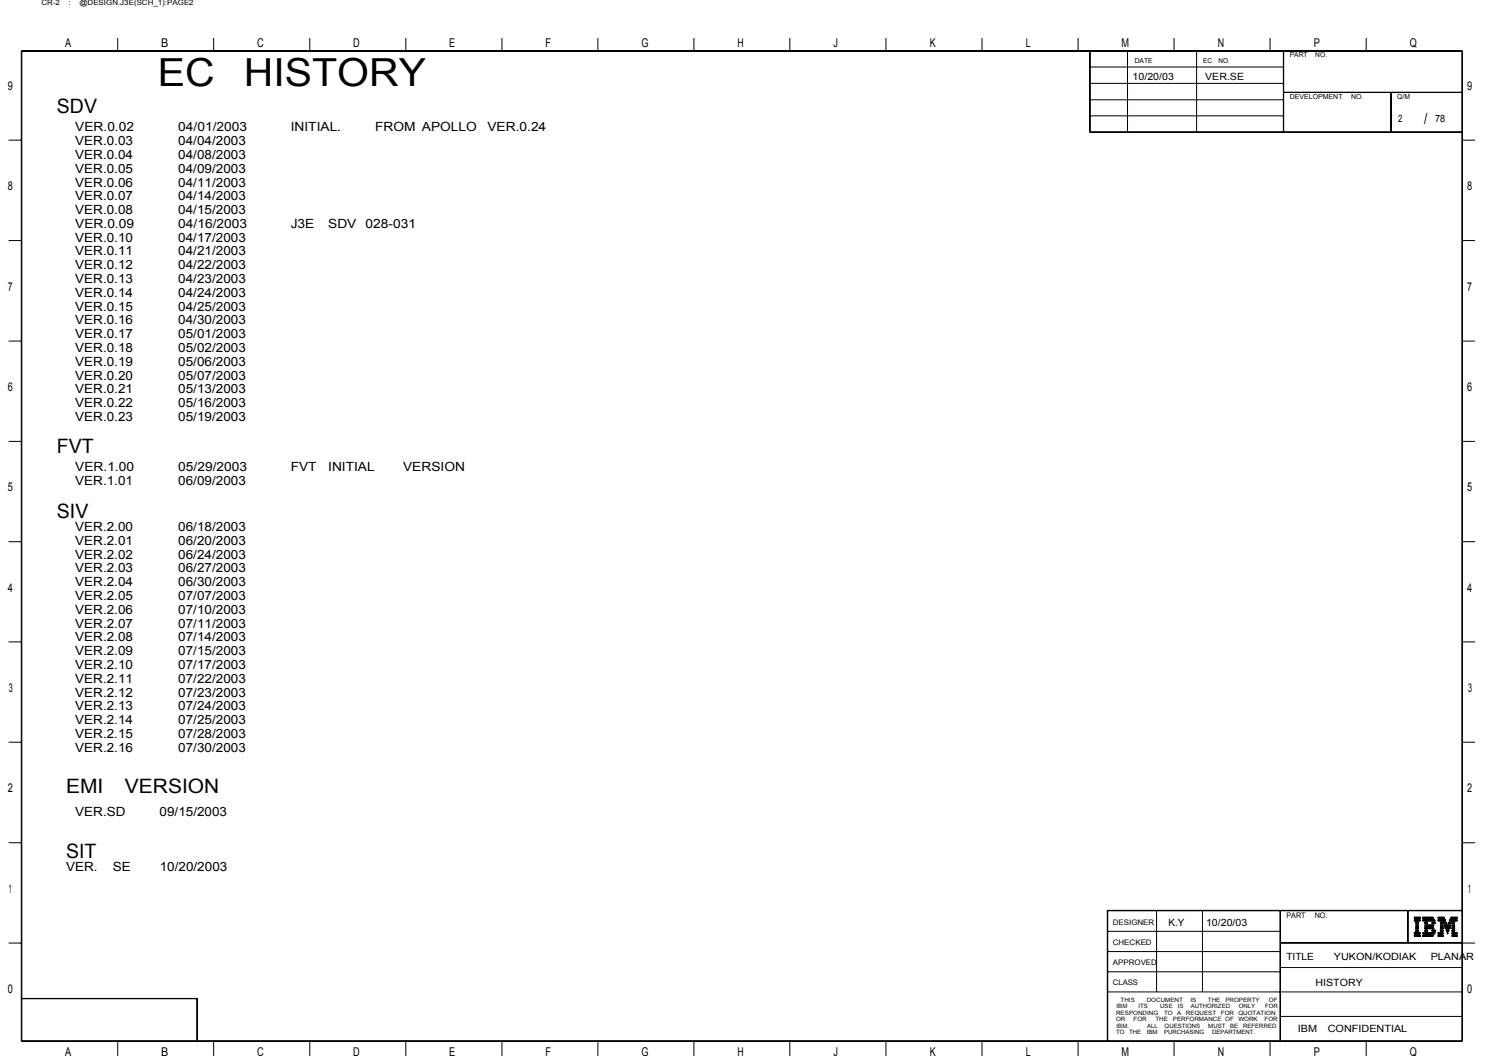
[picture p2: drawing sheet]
<svg xmlns="http://www.w3.org/2000/svg" width="297mm" height="210mm" viewBox="0 0 297 210" stroke-linecap="round" stroke-linejoin="round" font-family="sans-serif">
<defs><g id="words">
<g font-size="7.7">
<text x="31.4" y="17.1">EC</text>
<text x="48.5" y="17.1">HISTORY</text>
</g>
<g font-size="3.9">
<text x="11.3" y="22.5">SDV</text>
<text x="11.3" y="90.1">FVT</text>
<text x="11.3" y="102.9">SIV</text>
<text x="13.1" y="157.7">EMI</text>
<text x="24.8" y="157.7">VERSION</text>
<text x="13.1" y="170.5">SIT</text>
</g>
<text font-size="3.1" x="283.2" y="24.6">/</text>
<g font-size="2.5">
<text x="15" y="26.1">VER.0.02</text>
<text x="15" y="28.9">VER.0.03</text>
<text x="35.4" y="26.1">04/01/2003</text>
<text x="35.5" y="28.9">04/04/2003</text>
<text x="57.8" y="26.1">INITIAL.</text>
<text x="74.6" y="26.1">FROM APOLLO</text>
<text x="96.9" y="26.1">VER.0.24</text>
<text x="15" y="31.6">VER.0.04</text>
<text x="15" y="34.3">VER.0.05</text>
<text x="35.5" y="31.6">04/08/2003</text>
<text x="35.5" y="34.3">04/09/2003</text>
<text x="15" y="37.1">VER.0.06</text>
<text x="15" y="39.8">VER.0.07</text>
<text x="35.5" y="37.1">04/11/2003</text>
<text x="35.5" y="39.8">04/14/2003</text>
<text x="15" y="42.6">VER.0.08</text>
<text x="15" y="45.3">VER.0.09</text>
<text x="35.4" y="45.3">04/16/2003</text>
<text x="35.5" y="42.6">04/15/2003</text>
<text x="57.8" y="45.3">J3E</text>
<text x="65.2" y="45.3">SDV</text>
<text x="72.7" y="45.3">028-031</text>
<text x="15" y="50.8">VER.0.11</text>
<text x="15" y="48">VER.0.10</text>
<text x="15" y="53.5">VER.0.12</text>
<text x="35.5" y="50.8">04/21/2003</text>
<text x="35.5" y="48">04/17/2003</text>
<text x="35.5" y="53.5">04/22/2003</text>
<text x="15" y="56.3">VER.0.13</text>
<text x="15" y="59">VER.0.14</text>
<text x="35.5" y="56.3">04/23/2003</text>
<text x="35.5" y="59">04/24/2003</text>
<text x="15" y="64.5">VER.0.16</text>
<text x="15" y="61.7">VER.0.15</text>
<text x="35.5" y="64.5">04/30/2003</text>
<text x="35.5" y="61.7">04/25/2003</text>
<text x="15" y="67.2">VER.0.17</text>
<text x="15" y="70">VER.0.18</text>
<text x="35.5" y="67.2">05/01/2003</text>
<text x="35.5" y="70">05/02/2003</text>
<text x="15" y="72.7">VER.0.19</text>
<text x="15" y="75.4">VER.0.20</text>
<text x="35.5" y="72.7">05/06/2003</text>
<text x="35.5" y="75.4">05/07/2003</text>
<text x="15" y="80.9">VER.0.22</text>
<text x="15" y="83.7">VER.0.23</text>
<text x="15" y="78.2">VER.0.21</text>
<text x="35.5" y="80.9">05/16/2003</text>
<text x="35.5" y="83.7">05/19/2003</text>
<text x="35.5" y="78.2">05/13/2003</text>
<text x="15" y="93.7">VER.1.00</text>
<text x="35.4" y="93.7">05/29/2003</text>
<text x="57.8" y="93.7">FVT</text>
<text x="65.3" y="93.7">INITIAL</text>
<text x="80.2" y="93.7">VERSION</text>
<text x="15" y="96.4">VER.1.01</text>
<text x="35.5" y="96.4">06/09/2003</text>
<text x="15" y="105.6">VER.2.00</text>
<text x="35.5" y="105.6">06/18/2003</text>
<text x="15" y="108.3">VER.2.01</text>
<text x="15" y="111.1">VER.2.02</text>
<text x="15" y="113.8">VER.2.03</text>
<text x="35.5" y="108.3">06/20/2003</text>
<text x="35.5" y="111.1">06/24/2003</text>
<text x="35.5" y="113.8">06/27/2003</text>
<text x="15" y="116.5">VER.2.04</text>
<text x="15" y="119.3">VER.2.05</text>
<text x="35.5" y="116.5">06/30/2003</text>
<text x="35.5" y="119.3">07/07/2003</text>
<text x="15" y="122">VER.2.06</text>
<text x="15" y="124.8">VER.2.07</text>
<text x="35.5" y="122">07/10/2003</text>
<text x="35.5" y="124.8">07/11/2003</text>
<text x="15" y="130.2">VER.2.09</text>
<text x="15" y="127.5">VER.2.08</text>
<text x="35.5" y="130.2">07/15/2003</text>
<text x="35.5" y="127.5">07/14/2003</text>
<text x="15" y="133">VER.2.10</text>
<text x="15" y="135.7">VER.2.11</text>
<text x="35.5" y="133">07/17/2003</text>
<text x="35.5" y="135.7">07/22/2003</text>
<text x="15" y="143.9">VER.2.14</text>
<text x="15" y="138.5">VER.2.12</text>
<text x="15" y="141.2">VER.2.13</text>
<text x="35.5" y="143.9">07/25/2003</text>
<text x="35.5" y="138.5">07/23/2003</text>
<text x="35.5" y="141.2">07/24/2003</text>
<text x="15" y="149.4">VER.2.16</text>
<text x="15" y="146.7">VER.2.15</text>
<text x="35.5" y="149.4">07/30/2003</text>
<text x="35.5" y="146.7">07/28/2003</text>
<text x="15" y="162.2">VER.SD</text>
<text x="31.7" y="162.2">09/15/2003</text>
<text x="13.1" y="173.2">VER.</text>
<text x="22.5" y="173.2">SE</text>
<text x="31.8" y="173.2">10/20/2003</text>
</g>
<g font-size="2.4">
<text x="13" y="9.4">A</text>
<text x="32" y="9.4">B</text>
<text x="51.2" y="9.4">C</text>
<text x="70.2" y="9.4">D</text>
<text x="89.3" y="9.4">E</text>
<text x="108.4" y="9.4">F</text>
<text x="127.5" y="9.4">G</text>
<text x="146.6" y="9.4">H</text>
<text x="165.7" y="9.4">J</text>
<text x="184.8" y="9.4">K</text>
<text x="203.9" y="9.4">L</text>
<text x="223" y="9.4">M</text>
<text x="242.1" y="9.4">N</text>
<text x="261.2" y="9.4">P</text>
<text x="280.3" y="9.4">Q</text>
<text x="1.5" y="17.9">9</text>
<text x="291.7" y="17.9">9</text>
<text x="1.5" y="37.8">8</text>
<text x="291.7" y="37.8">8</text>
<text x="1.6" y="57.8">7</text>
<text x="291.7" y="57.8">7</text>
<text x="1.5" y="77.7">6</text>
<text x="291.7" y="77.7">6</text>
<text x="1.5" y="97.7">5</text>
<text x="291.7" y="97.7">5</text>
<text x="1.5" y="117.6">4</text>
<text x="291.7" y="117.6">4</text>
<text x="1.8" y="137.5">3</text>
<text x="291.9" y="137.5">3</text>
<text x="1.5" y="157.5">2</text>
<text x="291.7" y="157.5">2</text>
<text x="1.8" y="177.5">1</text>
<text x="291.9" y="177.5">1</text>
<text x="1.5" y="197.4">0</text>
<text x="291.7" y="197.4">0</text>
<text x="13" y="209.9">A</text>
<text x="32" y="209.9">B</text>
<text x="51.2" y="209.9">C</text>
<text x="70.2" y="209.9">D</text>
<text x="89.3" y="209.9">E</text>
<text x="108.4" y="209.9">F</text>
<text x="127.5" y="209.9">G</text>
<text x="146.6" y="209.9">H</text>
<text x="165.7" y="209.9">J</text>
<text x="184.8" y="209.9">K</text>
<text x="203.9" y="209.9">L</text>
<text x="223" y="209.9">M</text>
<text x="242.1" y="209.9">N</text>
<text x="261.2" y="209.9">P</text>
<text x="280.3" y="209.9">Q</text>
</g>
<g font-size="2">
<text x="225.2" y="15.9">10/20/03</text>
<text x="239.6" y="15.9">VER.SE</text>
<text x="278" y="24.3">2</text>
<text x="285.3" y="24.3">78</text>
<text x="232.3" y="184.1">K.Y</text>
<text x="239.8" y="184.1">10/20/03</text>
<text x="255.8" y="190.8">TITLE</text>
<text x="265.2" y="190.9">YUKON/KODIAK</text>
<text x="284.5" y="190.9">PLANAR</text>
<text x="261.6" y="196">HISTORY</text>
<text x="258.1" y="205.1">IBM</text>
<text x="264" y="205.1">CONFIDENTIAL</text>
</g>
<g font-size="1.5">
<text x="8.3" y="1">CR-2</text>
<text x="13.6" y="1">:</text>
<text x="15.8" y="1">@DESIGN.J3E(SCH_1):PAGE2</text>
<text x="221.3" y="183.8">DESIGNER</text>
<text x="255.8" y="182.5">PART</text>
<text x="261.4" y="182.5">NO.</text>
<text x="221.3" y="191.9">APPROVED</text>
<text x="221.3" y="187.8">CHECKED</text>
<text x="221.3" y="195.9">CLASS</text>
</g>
<g font-size="1.4">
<text x="256.4" y="11.4">PART</text>
<text x="261.5" y="11.4">NO.</text>
<text x="225.6" y="12.4">DATE</text>
<text x="239.2" y="12.4">EC</text>
<text x="242.3" y="12.4">NO.</text>
<text x="256.4" y="19.7">DEVELOPMENT</text>
<text x="268.6" y="19.7">NO.</text>
<text x="277.8" y="19.7">Q/M</text>
</g>
<g font-size="1.2">
<text x="221.9" y="203">OR</text>
<text x="221.9" y="201.7">RESPONDING</text>
<text x="222" y="200.4">IBM</text>
<text x="222.8" y="199.1">THIS</text>
<text x="225.4" y="203">FOR</text>
<text x="226.4" y="200.4">ITS</text>
<text x="228" y="199.1">DOCUMENT</text>
<text x="229.7" y="203">THE</text>
<text x="230.7" y="200.4">USE</text>
<text x="231.5" y="201.7">TO</text>
<text x="233.2" y="203">PERFORMANCE OF</text>
<text x="234.1" y="201.7">A</text>
<text x="234.2" y="200.4">IS</text>
<text x="235.8" y="201.7">REQUEST</text>
<text x="236.7" y="199.1">IS</text>
<text x="236.8" y="200.4">AUTHORIZED</text>
<text x="240.2" y="199.1">THE</text>
<text x="242.7" y="201.7">FOR</text>
<text x="243.6" y="199.1">PROPERTY</text>
<text x="246.2" y="203">WORK</text>
<text x="246.2" y="201.7">QUOTATION</text>
<text x="246.3" y="200.4">ONLY</text>
<text x="251.4" y="203">FOR</text>
<text x="251.5" y="200.4">FOR</text>
<text x="252.3" y="199.1">OF</text>
<text x="221.9" y="205.6">TO</text>
<text x="222" y="204.3">IBM.</text>
<text x="224.5" y="205.6">THE</text>
<text x="228" y="205.6">IBM</text>
<text x="228.1" y="204.3">ALL</text>
<text x="231.5" y="205.6">PURCHASING</text>
<text x="231.6" y="204.3">QUESTIONS</text>
<text x="240.2" y="204.3">MUST</text>
<text x="241" y="205.6">DEPARTMENT.</text>
<text x="244.6" y="204.3">BE</text>
<text x="247.2" y="204.3">REFERRED</text>
</g>
</g></defs>
<g fill="none" stroke="#000" stroke-width=".2">
<path d="M4.2 10.1h286.6v196.9h-286.6zM4.3 10.2h286.4v196.7h-286.4zM23.4 7.6v2.5M42.5 7.6v2.5M61.6 7.6v2.5M80.7 7.6v2.5M99.8 7.6v2.5M118.9 7.6v2.5M138 7.6v2.5M157 7.6v2.5M176.1 7.6v2.5M195.2 7.6v2.5"/>
<path d="M214.4 7.6v2.5M216.7 10.1v16.2h74.1M216.7 19.8h38.5M216.7 16.6h38.5M216.7 13.3h38.5M216.7 10.1v16.2M224.2 10.1v16.2M233.4 7.6v2.5M237.9 10.1v16.2M252.5 7.6v2.5M255.2 10.1v16.2M255.2 18.4h35.6"/>
<path d="M255.2 18.3h35.6M271.6 7.6v2.5M276.5 18.4v7.9M276.6 18.4v7.9M1.7 27.9h2.5M216.7 26.2h74.1M216.7 23h38.5M290.8 27.9h2.5M1.7 47.8h2.5M290.8 47.8h2.5M1.7 67.8h2.5M290.8 67.8h2.5"/>
<path d="M1.7 87.7h2.5M290.8 87.7h2.5M1.7 107.7h2.5M290.8 107.7h2.5M1.7 127.6h2.5M290.8 127.6h2.5M1.7 147.5h2.5M290.8 147.5h2.5M1.7 167.5h2.5M290.8 167.5h2.5M1.7 187.5h2.5M4.2 198.5h35v8.4"/>
<path d="M4.2 198.5h35M39.2 198.5v8.4M220.2 185.1h34.3M220.2 181h70.6M220.2 197.2h70.6M220.2 193.2h34.3M220.2 189.1h34.3M220.2 181v25.9M230 181v16.2M239.1 181v16.2M254.5 181v25.9M254.5 192.3h36.3"/>
<path d="M254.5 187.4h36.3M254.5 187.5h38.8M254.6 181v25.9M279.9 181v6.5M280 181v6.5M281.1 182.3l1.3 .1zM281.1 182.4l1.3 .1zM281.1 182.5l1.3 .1zM281.1 182.8l1.3 .1zM281.1 182.9h1.3v.2h-1.3zM281.1 185.4h1.3v.2h-1.3zM281.1 185.9h1.3v.1h-1.3z"/>
<path d="M281.1 186.1h1.3zM281.1 185.6h1.3M281.1 186h1.3M281.1 185.5h1.3M281.1 185.4h1.3M281.1 183h1.3M281.4 183.3l.7 .1zM281.4 183.9h.7v.1h-.7zM281.4 184.1h.7zM281.4 184.4h.7v.1h-.7zM281.4 184.6h.7zM281.4 184.9h.7v.1h-.7z"/>
<path d="M281.4 183.5h.1M281.4 183.6h.1M281.4 185.1h.1M281.4 185.1h.7M281.4 184.9h.7M281.4 184.5h.7M281.4 184.4h.7M281.4 183.9h.7M281.4 183.6h.7M281.4 183.5h.7M282.1 183.5h.1M282.1 183.6h.1"/>
<path d="M282.1 185.1h.1M282.8 182.3l2.1 .1zM282.8 186.1h2.1zM282.8 182.4l2.2 .1zM282.8 182.5l2.2 .1zM282.8 182.8l2.5 .1zM282.8 183l2.5-.1h-2.5v.2h2.6l-2.6-.1M282.8 185.4h2.6h-2.6v.2h2.5v-.1h-2.5M282.8 185.9h2.2v.1h-2.2zM282.8 185.6h2.5M282.8 186h2.2M283.2 184.1h1.8z"/>
<path d="M283.2 184.4h1.8h-1.8v.1h1.9h-1.9M283.2 183.9h2h-2v.1h1.9M283.2 184.6h2zM283.2 183.3l.7 .1zM283.2 183.5h.1M283.2 183.6h.1M283.2 184.9h.7v.1h-.7zM283.2 185.1h.1M283.2 185.1h.7M283.2 184.9h.7M283.2 183.6h.7M283.2 183.5h.7"/>
<path d="M283.9 183.5h.1M283.9 183.6h.1M283.9 185.1h.1M284.7 183.3l.8 .1zM284.7 184.9h.7M284.7 183.5h.1M284.7 183.6h.1M284.7 185.1h.1M284.7 185.1h.8M284.7 183.6h.7M284.7 183.5h.8M285.1 184h.1"/>
<path d="M285.4 183.6h.1M285.5 183.5h.1M285.5 185.1h.1M285.9 185.4h1.1v.2h-1.1zM285.9 185.9h1.1v.1h-1.1zM285.9 186.1h1.1zM285.9 182.3l1.3 .1zM285.9 182.4l1.3 .1zM285.9 182.5l1.3 .1zM285.9 182.8l1.5 .1zM285.9 183l1.5-.1h-1.5v.2h1.6l-1.6-.1M285.9 185.6h1.1"/>
<path d="M285.9 186h1.1M285.9 185.5h1.1M285.9 185.4h1.1M286.3 183.9h.7v.1h-.7zM286.3 184.1h.7zM286.3 184.4h.7v.1h-.7zM286.3 184.6h.7zM286.3 184.9h.7v.1h-.7zM286.3 183.3l1.4 .1zM286.3 183.5h.1M286.3 183.6h.1M286.3 185.1h.1"/>
<path d="M286.3 185.1h.7M286.3 184.9h.7M286.3 184.5h.7M286.3 184.4h.7M286.3 183.9h.7M286.3 183.6h1.4M286.3 183.5h1.4M287 185.1h.1M287.1 183.9h1.4v.1h-1.4zM287.1 183.9h1.4M287.2 184.1h1.3zM287.2 184.4h1.2h-1.2l.1 .1h1h-1"/>
<path d="M287.3 184.6h1zM287.5 184.9h.6zM287.5 185h.6M287.6 185.1h.1M287.6 185.1h.5M287.7 185.4h.2v.2h-.2zM287.7 185.4h.2M287.7 183.5h.1M287.7 185.5h.2M287.7 185.6h.2zM287.7 183.6h.1M287.9 183.6h.1"/>
<path d="M287.9 183.6h1.4M287.9 183.3l1.4 .1zM287.9 183.5h.1M287.9 183.5h1.4M288.1 185.1h.1M288.2 182.8l1.5 .1zM288.4 182.4l1.3 .1zM288.4 182.5l1.3 .1zM288.5 182.3l1.2 .1zM288.6 185.4h1.1v.2h-1.1zM288.6 185.9h1.1v.1h-1.1zM288.6 186.1h1.1z"/>
<path d="M288.6 183.9h.7v.1h-.7zM288.6 184.1h.7zM288.6 184.4h.7v.1h-.7zM288.6 184.6h.7zM288.6 184.9h.7v.1h-.7zM288.6 185.1h.1M288.6 185.6h1.1M288.6 186h1.1M288.6 185.5h1.1M288.6 185.4h1.1M288.6 185.1h.7M288.6 184.9h.7"/>
<path d="M288.6 184.5h.7M288.6 184.4h.7M288.6 183.9h.7M289.3 183.5h.1M289.3 183.6h.1M289.3 185.1h.1M289.7 183l-1.5-.1h1.5v.2h-1.6l1.6-.1M290.8 181h-70.6v25.9M23.4 206.9v3M42.5 206.9v3M61.6 206.9v3M80.7 206.9v3"/>
<path d="M99.8 206.9v3M118.9 206.9v3M138 206.9v3M157 206.9v3M176.1 206.9v3M195.2 206.9v3M214.4 206.9v3M233.4 206.9v3M252.5 206.9v3M254.5 202h36.3M271.6 206.9v3"/>
</g>
<use href="#words"/>
</svg>
